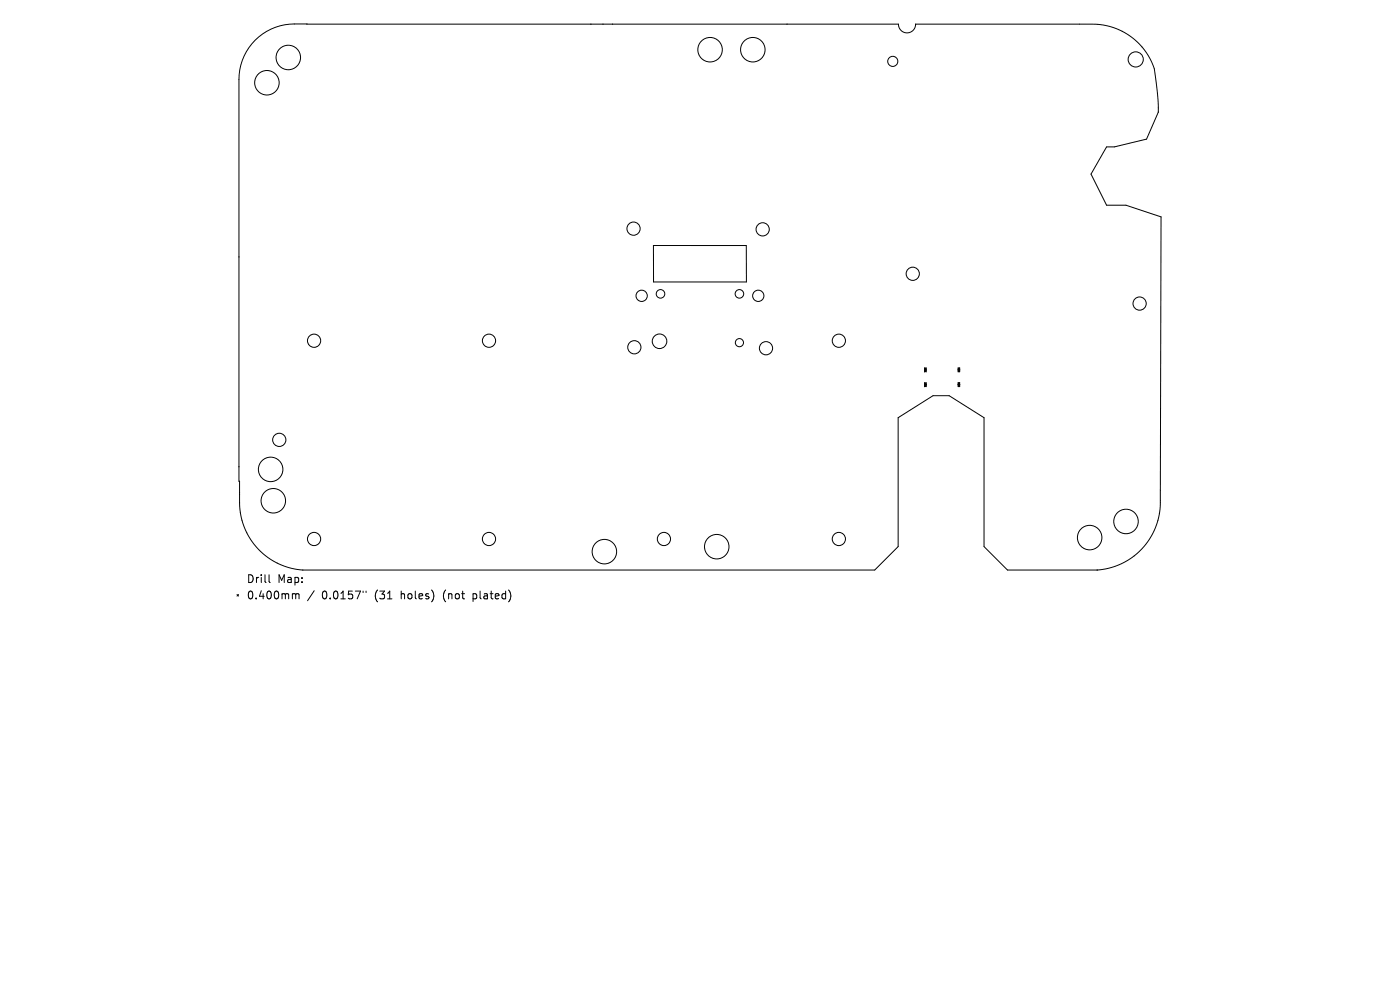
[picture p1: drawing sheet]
<svg xmlns="http://www.w3.org/2000/svg" width="297mm" height="210mm" viewBox="0 0 297 210" stroke-linecap="round" stroke-linejoin="round" font-family="sans-serif">
<defs><g id="words">
<g font-size="2.3">
<text x="52.3" y="123.9">Drill</text>
<text x="58.9" y="123.9">Map:</text>
<text x="52.3" y="127.4">0.400mm</text>
<text x="68.3" y="127.4">0.0157&quot;</text>
<text x="79.6" y="127.4">(31</text>
<text x="85.3" y="127.4">holes)</text>
<text x="94.4" y="127.4">(not</text>
<text x="100.8" y="127.4">plated)</text>
</g>
</g></defs>
<g fill="none" stroke="#000" stroke-width=".21">
<path d="M125.4 5.1h.1M127.9 5.1h.1M130 5.1h.1M167 5.1h.1M50.7 54.5h.1M138.6 52.1h19.7v7.7h-19.7zM196.1 78l.4 .3M196.1 78.1l.4 .3M196.1 78.1l.4 .4M196.1 78.2l.4 .3-.4 .4M196.1 78.6l.4 .3M196.5 78l-.4 .3"/>
<path d="M196.5 78.1l-.4 .4 .4 .3M196.5 78.2l-.4 .3 .4 .4M196.5 78.5l-.4 .3M203.3 78l.3 .3M203.3 78.1l.3 .3M203.3 78.1l.3 .4M203.3 78.2l.3 .3M203.3 78.4l.3 .3M203.3 78.6l.3 .3M203.6 78l-.3 .3M203.6 78.1l-.3 .4 .3 .3-.3-.3M203.6 78.2l-.3 .3"/>
<path d="M203.6 78.4l-.3 .3M203.6 78.5l-.3 .3M203.6 78.6l-.3 .3M50.7 99h.1M196.1 81.3l.4 .3M196.1 81.3l.4 .4M196.1 81.7l.4 .3M196.5 81.5l-.4-.3 .4 .3-.4 .3M196.5 81.8l-.4-.3 .4-.3-.4 .4 .4 .4M196.5 81.3l-.4 .4M196.5 81.6l-.4 .4M196.5 81.7l-.4 .3"/>
<path d="M203.3 81.1l.3 .4M203.3 81.2l.3 .3M203.3 81.3l.3 .3M203.3 81.3l.3 .4M203.3 81.5l.3 .3M203.3 81.7l.3 .3M203.6 81.1l-.3 .4M203.6 81.2l-.3 .4 .3 .3-.3-.3M203.6 81.3l-.3 .4M203.6 81.5l-.3 .3M203.6 81.6l-.3 .4M203.6 81.7l-.3 .3"/>
<path d="M50.3 126.1l.3 .3M50.6 126.1l-.3 .3M57.1 121.9v1.4l.2 .3M62.3 125.9l.4 .3M62.7 126.2l.3-.3 .4 .1v1M62.7 126.2v.8M64.2 120.9l-2.4-.4-2.4-.8-2.1-1.1-1.9-1.6-1.7-1.8-1.3-2.1-.9-2.3-.6-2.4-.1-6.3h-.1v-85.3a11.8 11.8 0 0 1 11.7-11.7h128.2v.2a1.81 1.81 0 0 0 1.9 1.7 1.81 1.81 0 0 0 1.7-1.9h37.3l2.8 .3 1.8 .4 1.7 .7 1.6 .9 1.5 1.1 1.3 1.3 1.1 1.5 .9 1.6 .7 1.7 .7 5.7 .1 3.5-2.5 5.7-6.8 1.7h-1.6l-3.3 5.7 3.3 6.6h4.1l7.4 2.5-.2 62.1-.5 2.5-.9 2.3-1.3 2.2-1.7 1.9-1.9 1.5-2.2 1.2-2.4 .8-2.5 .4M64.2 120.9h.1M64.2 120.9h121.4l4.9-5v-27.3l7.4-4.7h3.5l7.4 4.7v27.3l4.9 5h19M66.7 125.3l-1.5 2.1M77 125.4v.3M77.7 125.4v.3"/>
<path d="M232.7 120.9h.1"/>
<circle cx="56.6" cy="17.6" r="2.6"/>
<circle cx="61.2" cy="12.2" r="2.6"/>
<circle cx="150.6" cy="10.5" r="2.6"/>
<circle cx="159.7" cy="10.5" r="2.6"/>
<circle cx="189.4" cy="13" r="1.07"/>
<circle cx="240.9" cy="12.6" r="1.61"/>
<circle cx="134.4" cy="48.5" r="1.4"/>
<circle cx="161.8" cy="48.7" r="1.4"/>
<circle cx="193.6" cy="58.1" r="1.4"/>
<circle cx="66.6" cy="72.3" r="1.4"/>
<circle cx="103.7" cy="72.3" r="1.4"/>
<circle cx="134.6" cy="73.7" r="1.4"/>
<circle cx="136.1" cy="62.8" r="1.2"/>
<circle cx="139.9" cy="72.4" r="1.55"/>
<circle cx="140.1" cy="62.3" r=".91"/>
<circle cx="156.9" cy="72.7" r=".87"/>
<circle cx="156.9" cy="62.3" r=".91"/>
<circle cx="160.9" cy="62.8" r="1.2"/>
<circle cx="162.5" cy="73.9" r="1.4"/>
<circle cx="178" cy="72.3" r="1.4"/>
<circle cx="241.8" cy="64.4" r="1.4"/>
<circle cx="57.4" cy="99.6" r="2.6"/>
<circle cx="59.2" cy="93.3" r="1.4"/>
<circle cx="58" cy="106.2" r="2.6"/>
<circle cx="66.6" cy="114.3" r="1.4"/>
<circle cx="103.7" cy="114.3" r="1.4"/>
<circle cx="128.2" cy="117" r="2.6"/>
<circle cx="140.8" cy="114.3" r="1.4"/>
<circle cx="152.1" cy="116" r="2.6"/>
<circle cx="178" cy="114.3" r="1.4"/>
<circle cx="231.2" cy="114" r="2.6"/>
<circle cx="238.9" cy="110.6" r="2.6"/>
</g>
<use href="#words"/>
</svg>
